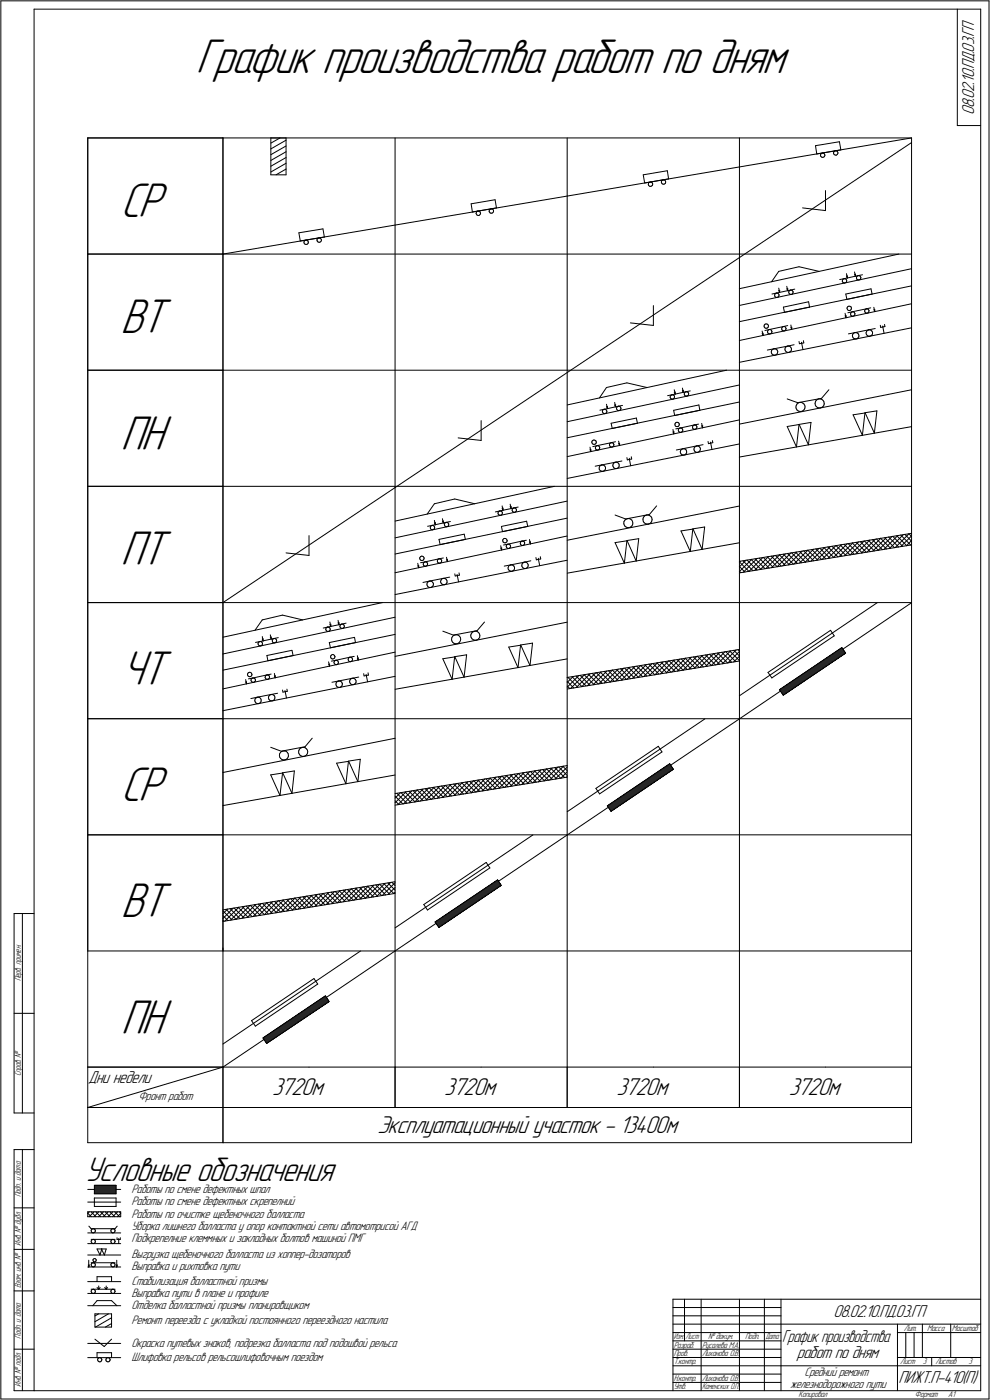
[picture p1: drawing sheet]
<svg xmlns="http://www.w3.org/2000/svg" width="595mm" height="842mm" viewBox="0 0 595 842" stroke-linecap="round" stroke-linejoin="round" font-family="sans-serif">
<defs><g id="words">
<g font-size="31.1">
<text x="118" y="44">График производства работ по дням</text>
<text x="72" y="130">СР</text>
<text x="72" y="200">ВТ</text>
<text x="72" y="271">ПН</text>
<text x="72" y="340">ПТ</text>
<text x="73" y="412">ЧТ</text>
<text x="73" y="482">СР</text>
<text x="73" y="552">ВТ</text>
<text x="73" y="622">ПН</text>
</g>
<text font-size="21.8" x="51" y="710">Условные обозначения</text>
<g font-size="15.6">
<text x="164" y="659">3720м</text>
<text x="267" y="659">3720м</text>
<text x="371" y="659">3720м</text>
<text x="474" y="659">3720м</text>
<text x="227" y="681">Эксплуатационный участок - 13400м</text>
</g>
<g font-size="10.9">
<text x="586" y="69" transform="rotate(-90 586 69)">08.02.10.ПД.03.ГП</text>
<text x="53" y="651">Дни недели</text>
<text x="501" y="792">08.02.10.ПД.03.ГП</text>
<text x="479" y="817">работ по дням</text>
<text x="540" y="832">ПИЖТ.П-410(П)</text>
</g>
<text font-size="10.8" x="470" y="807">График производства</text>
<g font-size="7.8">
<text x="83" y="662">Фронт работ</text>
<text x="79" y="717">Работы по смене дефектных шпал</text>
<text x="79" y="725">Работы по смене дефектных скрепелний</text>
<text x="79" y="732">Работы по очистке щебеночного балласта</text>
<text x="79" y="740">Уборка лишнего балласта у опор контактной сети автомотрисой АГД</text>
<text x="79" y="747">Подкрепелние клеммных и закладных болтов машиной ПМГ</text>
<text x="79" y="757">Выгрузка щебеночного балласта из хоппер-дозаторов</text>
<text x="79" y="764">Выправка и рихтовка пути</text>
<text x="79" y="773">Стабилизация балластной призмы</text>
<text x="79" y="780">Выправка пути в плане и профиле</text>
<text x="79" y="787">Отделка балластной призмы планировщиком</text>
<text x="79" y="796">Ремонт переезда с укладкой постоянного переездного настила</text>
<text x="79" y="810">Окраска путевых знаков, подрезка балласта под подошвой рельса</text>
<text x="79" y="819">Шлифовка рельсов рельсошлифовочным поездом</text>
<text x="484" y="828">Средний ремонт</text>
<text x="475" y="835">железнодорожного пути</text>
</g>
<g font-size="5.4">
<text x="13" y="590" transform="rotate(-90 13 590)">Перв. примен.</text>
<text x="13" y="647" transform="rotate(-90 13 647)">Справ. №</text>
<text x="13" y="720" transform="rotate(-90 13 720)">Подп. и дата</text>
<text x="13" y="749" transform="rotate(-90 13 749)">Инв. № дубл.</text>
<text x="13" y="775" transform="rotate(-90 13 775)">Взам. инв. №</text>
<text x="543" y="801">Лит.</text>
<text x="557" y="801">Масса</text>
<text x="572" y="801">Масштаб</text>
<text x="13" y="805" transform="rotate(-90 13 805)">Подп. и дата</text>
<text x="426" y="806">№ докум.</text>
<text x="448" y="806">Подп.</text>
<text x="405" y="811">Разраб.</text>
<text x="405" y="816">Пров.</text>
<text x="422" y="816">Лиханова О.В.</text>
<text x="422" y="811">Русалева М.А.</text>
<text x="405" y="821">Т.контр.</text>
<text x="541" y="821">Лист</text>
<text x="555" y="821">3</text>
<text x="562" y="821">Листов</text>
<text x="582" y="821">3</text>
<text x="405" y="831">Н.контр.</text>
<text x="422" y="831">Лиханова О.В.</text>
<text x="13" y="834" transform="rotate(-90 13 834)">Инв. № подл.</text>
<text x="405" y="836">Утв.</text>
<text x="422" y="836">Каменских О.П.</text>
<text x="480" y="841">Копировал</text>
<text x="550" y="841">Формат</text>
<text x="570" y="841">A1</text>
</g>
<g font-size="5.3">
<text x="405" y="806">Изм.</text>
<text x="412" y="806">Лист</text>
<text x="460" y="806">Дата</text>
</g>
</g></defs>
<g fill="none" stroke="#000" stroke-width=".6">
<path d="M1 1v841zM1 1h594zM20 6v831zM20 6h570zM575 6v70zM590 6v831zM595 1v841zM575 76h15zM53 83v70zM53 83h81zM53 83v559zM134 83v70z"/>
<path d="M134 83h414zM134 83v559zM163 83h9zM163 83v22zM163 100l9-5zM163 97l9-6zM163 93l9-5zM163 90l9-6zM163 86l5-3zM172 83v22zM237 83v559zM341 83v559z"/>
<path d="M444 83v559zM490 88l15-3zM490 88l1 5zM491 93l14-3zM493 93v1zM493 93h.1M493 94h1zM494 92h.1M494 92l-1 1zM494 94l1 1zM494 92h1zM495 95v-1z"/>
<path d="M495 92l1 1zM495 94h1zM496 93h.1M496 93v1zM501 93h.1M501 92h.1M501 93h1zM501 91v1zM501 91h1zM502 93h.1M502 91h1zM502 93h1z"/>
<path d="M503 91h.1M503 93h.1M503 91l1 1zM504 92h.1M504 92l-1 1zM505 85v5zM548 83v559zM163 105h9zM163 103l9-5zM166 105l6-3zM341 118l103-18zM387 105l14-2z"/>
<path d="M387 105l1 5zM388 110l14-2zM390 111v1zM390 110v1zM390 112h.1M390 110l1-1zM390 110h.1M390 112h1zM391 109v1zM391 112h1zM391 110h1zM392 112h.1"/>
<path d="M392 110v1zM392 111v1zM392 111h.1M398 109v1zM398 110h.1M398 108v1zM398 108h1zM398 110l1 1zM399 108h.1M399 111h.1M399 108l1 1zM399 111l1-1z"/>
<path d="M400 109h.1M400 109v1zM400 110h.1M401 103l1 5zM444 100l104-17zM496 115v12zM194 138l1 5zM237 135l104-17zM283 123l15-3zM283 123l1 5zM284 128l14-3zM286 128v1z"/>
<path d="M286 128h.1M286 129h1zM287 127h.1M287 127l-1 1zM287 129l1 1zM287 127h1zM288 130v-1zM288 127h1zM289 127v1zM289 129h-1zM289 128h.1M289 128v1z"/>
<path d="M294 127h.1M294 126v1zM294 127l1 1zM294 126h.1M294 126h1zM295 128h.1M295 126h1zM295 128h1zM296 126h.1M296 128h.1M296 126l1 1zM297 127h.1"/>
<path d="M297 127l-1 1zM298 120v5zM482 125l14 2zM53 153h81zM53 153v70zM134 153v70zM134 153h414zM134 153l103-18zM180 140l14-2zM180 140l1 5zM181 145l14-2zM183 146h.1"/>
<path d="M183 145v1zM183 146v1zM183 145l1-1zM183 145h.1M183 147h1zM184 144l1 1zM184 147h1zM185 145h.1M185 147v-1zM185 145v1zM185 146h.1M191 144v1z"/>
<path d="M191 145h.1M191 143v1zM191 143h1zM191 145l1 1zM192 143h.1M192 146h.1M192 143l1 1zM192 146l1-1zM193 144h.1M193 144v1zM193 145h.1M444 155l104-69z"/>
<path d="M444 174l96-21zM464 177l3-1zM466 178h.1M466 177v1zM466 178v1zM466 177l1-1zM466 177h.1M466 179h1zM467 176l8-2zM467 176h.1M467 179h1zM467 176l1 1z"/>
<path d="M468 177h.1M468 178v1zM468 173l1 3zM468 175l1 1zM468 163l-4 7zM468 163l12-3zM468 178h.1M469 175v1zM473 172l1 3zM473 174l1 1zM474 173v2zM474 176v1z"/>
<path d="M474 175v1zM474 177h1zM475 175v-1zM475 175h-1zM475 177h.1M475 174h3zM475 174l1 1zM475 177h1zM476 175h.1M476 175l1 1zM477 176l-1 1zM477 176h.1"/>
<path d="M480 160l12 3zM505 168h2zM506 169l1 1zM506 168v1zM507 170h.1M507 168h.1M507 168h-1zM507 170h1zM507 168l9-2zM507 168h1zM508 170h.1M508 168h1z"/>
<path d="M508 170h1zM508 177l16-3zM508 177l1 3zM509 168v1zM509 165v2zM509 166v1zM509 169h.1M509 169v1zM514 164v2zM514 165v1zM515 167v1zM515 167h.1"/>
<path d="M515 168h1zM515 166h1zM515 166v1zM516 168h.1M516 166l2-1zM516 166h1zM516 168h1zM517 166h.1M517 166v1zM517 168h.1M517 167v1zM517 167h.1"/>
<path d="M524 174v3zM379 194l14 2zM393 184v12zM444 193l104-21zM444 184l104-22zM458 199l1 3zM459 196v1zM459 196h.1M459 197h1zM460 199l2-1zM460 195h.1M460 195l-1 1z"/>
<path d="M460 197h1zM460 195h1zM461 197h.1M461 195h1zM461 200h1zM462 199l-1 1zM462 195v1zM462 197h-1zM462 198h1zM462 198v1zM462 196v1zM462 196h.1"/>
<path d="M462 198l9-2zM463 198h.1M463 198l1 1zM464 199h.1M464 200h.1M470 198h.1M470 197v1zM470 198l1 1zM470 197l1-1zM470 197h.1M471 199h.1M471 196h3z"/>
<path d="M471 185l15-3zM471 185l1 3zM471 196h1zM471 199h1zM472 188l15-3zM472 196v1zM472 197h1zM472 198v1zM473 198h-1zM473 198h.1M475 195l1 3zM475 197l1 1z"/>
<path d="M476 197v1zM486 182l1 3zM508 188l1 3zM508 190l1 1zM509 190v1zM509 180l15-3zM509 186h.1M509 185v1zM509 186l1 1zM510 188h2zM510 184h.1M510 184l-1 1z"/>
<path d="M510 187h1zM510 184h1zM511 187h.1M511 184l1 1zM511 189v1zM511 188v1zM511 190h1zM512 185h.1M512 186l-1 1zM512 188h.1M512 188h-1zM512 186h.1"/>
<path d="M512 190h1zM512 188l9-2zM512 188h1zM513 190h.1M513 188h1zM514 188v1zM514 189l-1 1zM514 189h.1M520 187v1zM520 187h.1M520 188h1zM520 186h1z"/>
<path d="M520 186v1zM521 188h.1M521 186l2-1zM521 199v1zM521 186h1zM521 188h1zM521 199l1-1zM521 199h.1M522 186h.1M522 198h1zM522 186v1zM522 198h4z"/>
<path d="M522 188h.1M522 187v1zM522 187h.1M523 198l1 1zM524 199h.1M524 199l1 1zM525 200v1zM525 200h.1M525 185l1 2zM525 186l1 1zM526 186v1zM529 196v1z"/>
<path d="M529 197h2zM531 196v1zM531 197v3zM531 197l1-1zM532 195v1zM444 218l104-21zM444 205l104-22zM458 201l1 1zM459 200v2zM461 211l4-1zM462 200v1zM462 201h1z"/>
<path d="M463 201h.1M463 201l1-1zM464 212v1zM464 211v1zM464 213h.1M464 213l1 1zM464 210h1zM464 210v1zM465 214h1zM465 210h1zM465 210l8-2zM466 214l1-1z"/>
<path d="M466 210h1zM467 213h.1M467 210v1zM467 211h1zM467 212v1zM468 211l-1 1zM472 210v1zM472 209v1zM472 211h1zM473 209v-1zM473 209h-1zM473 211v1z"/>
<path d="M473 212h1zM473 208h1zM473 208l4-1zM474 212h1zM474 208h1zM475 212v-1zM475 208v1zM475 209l1 1zM476 211h-1zM476 210v1zM480 205l1 2zM481 207h1z"/>
<path d="M482 206v1zM482 207l1 3zM482 207l1-1zM483 205v1zM510 201l4-1zM512 202l1 1zM513 201l-1 1zM513 203h.1M513 203l1 1zM513 200h1zM513 200v1zM514 200h1z"/>
<path d="M514 204h1zM514 200l8-2zM515 204h.1M515 200h.1M515 204l1-1zM515 200l1 1zM516 201v1zM516 202v1zM516 202h.1M521 200v1zM521 201v1zM521 202h1z"/>
<path d="M522 202h1zM523 202h.1M523 202h1zM525 201l-1 1zM53 223h81zM53 223v70zM134 223v70zM134 223h414zM341 224l103-69zM365 233l-5 6zM365 233l12-3zM377 230l12 3z"/>
<path d="M401 238l3-1zM403 239v1zM403 238v1zM403 240h1zM403 238l1-1zM403 238h.1M404 240h.1M404 237l8-1zM404 237h1zM405 237v1zM405 238v1zM405 239v1z"/>
<path d="M405 234l1 3zM405 236l1 1zM405 239h.1M406 236v1zM410 233l1 3zM410 235l1 1zM411 235v1zM411 237l1 1zM411 236v1zM412 238h.1M412 236h.1M412 236h-1z"/>
<path d="M412 238h1zM412 236h1zM412 236l3-1zM413 238h.1M413 236h1zM413 238h1zM414 236v1zM414 237h.1M414 237v1zM473 240l7 2zM492 240h1zM493 240h1z"/>
<path d="M498 234l-4 6zM289 253v12zM341 254l103-22zM341 244l96-21zM361 247l2-1zM362 248h.1M362 247v1zM362 248l1 1zM363 246h.1M363 246l-1 1zM363 249h1zM363 246h1z"/>
<path d="M363 246l9-2zM364 249h.1M364 246v1zM364 249l1-1zM364 247h1zM365 243v3zM365 245v1zM365 247h.1M365 247v1zM365 244v2zM367 255l16-4zM367 255l1 3z"/>
<path d="M368 258l15-3zM369 242l1 3zM369 244l1 1zM370 243v2zM371 246h.1M371 245v1zM371 246v1zM371 245l1-1zM371 245h.1M371 247h1zM372 244h2zM372 244h.1"/>
<path d="M372 247h1zM372 244l1 1zM373 247v-1zM373 245h.1M373 246h.1M383 251v4zM404 240h1zM405 258v3zM405 260v1zM405 247l15-3zM405 247l1 3zM406 250l15-3z"/>
<path d="M406 255v1zM406 255h.1M406 256v1zM406 258l3-1zM406 254h1zM406 254v1zM406 257h1zM407 254h1zM407 257l1-1zM408 254h.1M408 259v1zM408 258v1z"/>
<path d="M408 260h1zM408 254v1zM408 256h.1M408 258l1-1zM408 258h.1M408 255v1zM408 255h.1M409 260h.1M409 257h1zM409 257l8-1zM410 257v1zM410 260v-1z"/>
<path d="M410 258h.1M410 259h.1M416 257v1zM416 256v1zM416 258h1zM417 256h.1M417 256h-1zM417 258h1zM417 256l3-1zM417 256h1zM418 258h.1M418 256h1z"/>
<path d="M418 258h1zM419 256v1zM419 257v1zM419 257h.1M420 244l1 3zM422 255v2zM422 256v1zM444 255l104-21zM473 257l6 12zM473 257l7-2zM478 245l1 1zM479 244l-1 1z"/>
<path d="M479 246v1zM479 243l1-1zM479 243v1zM479 247h1zM480 242l14-2zM480 242h1zM480 247h1zM480 255l-1 14zM480 255l6 13zM480 255l8-1zM481 242h1zM481 247h1z"/>
<path d="M482 242h1zM482 247h1zM483 242v1zM483 247v-1zM483 243l1 1zM484 244v1zM484 246h-1zM484 245v1zM488 254l-2 14zM490 243v1zM490 242v1zM490 244l1 1z"/>
<path d="M491 241v-1zM491 241l-1 1zM491 245h.1M491 240h1zM491 245h1zM492 245h1zM493 245h1zM494 240l1 1zM494 245l1-1zM495 241v1zM495 242v1zM495 244h.1"/>
<path d="M495 243v1zM513 250l5 12zM513 250l7-2zM520 248l-2 14zM520 248l6 13zM520 248l7-1zM527 247l-1 14zM275 263l14 2zM341 275l103-22zM341 263l103-21zM355 269v3zM355 270v2z"/>
<path d="M356 266v1zM356 265v1zM356 267h1zM356 265h1zM356 265h.1M356 269l3-1zM357 267h.1M357 265h1zM357 267h1zM358 265h.1M358 267h.1M358 269v1z"/>
<path d="M358 269h.1M358 270l1 1zM358 265v1zM358 268h1zM358 268v1zM358 266h.1M358 266v1zM359 271h.1M359 268l8-2zM359 268h1zM359 271h1zM360 268h.1"/>
<path d="M360 268l1 1zM360 270v1zM361 269l-1 1zM361 269h.1M362 280h.1M362 280l8-2zM362 280h1zM363 280h1zM366 268h1zM366 267v1zM367 268v1zM367 267v-1z"/>
<path d="M367 267h-1zM367 269h1zM367 266h1zM367 266h3zM368 269h.1M368 266l1 1zM368 280l1 1zM368 269l1-1zM369 279l-1 1zM369 267h.1M369 268h.1M369 278h1z"/>
<path d="M369 278v1zM370 278h1zM370 278l4-1zM371 278h.1M371 278l1 1zM372 265v3zM372 267v1zM372 279v1zM372 280h.1M377 275v2zM377 277l1-1zM378 276h.1"/>
<path d="M378 276l1 4zM378 276h2zM379 275l1 1zM407 271l3-1zM409 272v1zM409 271v1zM409 273h1zM409 260h1zM410 273v1zM410 270h.1M410 270l-1 1zM410 274h1z"/>
<path d="M410 270h1zM410 270l9-2zM411 274h1zM411 270h1zM412 274v-1zM412 270v1zM412 271h1zM413 272l-1 1zM413 271v1zM417 270v1zM417 269v1zM417 271l1 1z"/>
<path d="M418 272h.1M418 269l1-1zM418 269h-1zM418 272h1zM419 268h.1M419 268l4-1zM419 272h1zM419 268h1zM420 272l1-1zM420 268l1 1zM421 269v1zM421 271h.1"/>
<path d="M421 270v1zM426 266v1zM426 267h1zM427 266v1zM427 267l1 3zM427 267l1-1zM428 265v1zM444 275l104-18zM53 293h81zM53 293v69zM134 293v69zM134 293h414z"/>
<path d="M237 293l104-69zM341 288l103-21zM358 280h4zM360 282h.1M360 282l1 1zM360 281v1zM361 283h.1M361 280h1zM361 280l-1 1zM361 283l1 1zM362 284l1-1zM363 283h1z"/>
<path d="M364 280v1zM364 282v1zM364 281v1zM364 281h.1M369 281h.1M369 281l1 1zM370 282h1zM371 282h.1M371 282l1-1zM372 280v1zM237 313l96-20zM257 317l3-1z"/>
<path d="M259 317v1zM259 317h.1M259 318v1zM259 316h1zM259 316v1zM259 319h1zM260 316l8-2zM260 316h.1M260 319l1-1zM260 316h1zM261 318h.1M261 316v1z"/>
<path d="M261 313l1 3zM261 314l1 2zM261 303l-4 6zM261 303l12-3zM261 317v1zM261 317h.1M262 314v2zM266 312l1 3zM266 313l1 2zM267 313v2zM267 316h.1M267 315v1z"/>
<path d="M267 316l1 1zM268 314h.1M268 314l-1 1zM268 317h.1M268 314h3zM268 314h1zM268 317h1zM269 314v1zM269 315h1zM270 316l-1 1zM270 316h.1M273 300l12 3z"/>
<path d="M298 308l2-1zM299 309h1zM299 308v1zM300 309v1zM300 308v-1zM300 308h-1zM300 310h1zM300 307l9-1zM300 307h1zM301 310h.1M301 307l1 1zM301 317l16-3z"/>
<path d="M301 317l1 3zM302 308h.1M302 309l-1 1zM302 304v3zM302 306v1zM302 309h.1M302 320l15-3zM307 303v3zM307 305v1zM308 307v1zM308 306v1zM308 308h1z"/>
<path d="M308 306l1-1zM308 306h.1M309 308h.1M309 306l2-1zM309 305l1 1zM309 308h1zM310 306h.1M310 306v1zM310 308h.1M310 307v1zM310 307h.1M317 314v3z"/>
<path d="M370 310l6 2zM375 315v1zM375 314v1zM375 316h1zM376 313v-1zM376 313l-1 1zM376 316v1zM376 312l14-3zM376 312h1zM376 317h1zM377 312h1zM377 317h1z"/>
<path d="M378 312h1zM378 317h1zM379 312l1 1zM379 317l1-1zM380 313v1zM380 314v1zM380 315v1zM380 315h.1M387 313v1zM387 312v1zM387 314h.1M387 311v1z"/>
<path d="M387 314l1 1zM388 310h1zM388 310l-1 1zM388 315h1zM389 310h1zM389 315h1zM390 310h1zM390 315h1zM391 310v1zM391 315v-1zM391 311l1 1zM392 312v1z"/>
<path d="M392 313l-1 1zM392 313h.1M395 304l-5 5zM409 319l6 13zM409 319l7-1zM416 318l-1 14zM417 318l5 12zM417 318l7-1zM424 317l-2 13zM172 333l14 1zM186 322v12zM237 333l104-21z"/>
<path d="M237 324l104-23zM251 339l1 2zM252 336l1 1zM252 335v1zM253 337h.1M253 338h2zM253 335h.1M253 335h-1zM253 337h1zM253 335h1zM254 337h.1M254 335h1z"/>
<path d="M254 339l1 1zM255 339h-1zM255 335v1zM255 336l-1 1zM255 338h1zM255 338v1zM255 336h.1M255 338l9-2zM256 338h.1M256 338h1zM257 338v1zM257 339v1z"/>
<path d="M257 339h.1M263 338h.1M263 337v1zM263 338l1 1zM263 336h1zM263 336v1zM264 339h.1M264 336h3zM264 324l15-3zM264 324l1 4zM264 336h1zM264 339h1z"/>
<path d="M265 328l15-4zM265 336v1zM265 337h1zM265 338v1zM266 337l-1 1zM266 337h.1M268 335l1 3zM268 337l1 1zM269 336v2zM279 321l1 3zM301 328l1 3zM301 330l1 1z"/>
<path d="M302 330v1zM302 325v1zM302 325h.1M302 326h1zM303 328l2-1zM303 324h.1M303 324l-1 1zM303 326l1 1zM303 324h1zM304 327v-1zM304 324h1zM304 326h1z"/>
<path d="M304 329h1zM304 328v1zM305 329v1zM305 324v1zM305 328v-1zM305 328h-1zM305 325h.1M305 325v1zM305 330h1zM305 327l9-2zM305 327h1zM306 330h.1"/>
<path d="M306 327l1 1zM306 330l1-1zM307 328h.1M307 340h1zM307 329h.1M307 340l8-2zM308 340h.1M313 327v1zM313 326v1zM313 328h1zM313 326l1-1zM313 326h.1"/>
<path d="M314 328h.1M314 325h2zM314 339v1zM314 325l1 1zM314 328h1zM314 339l1-1zM314 339h.1M315 326h.1M315 338h1zM315 338l4-1zM315 327v1zM315 327h.1"/>
<path d="M316 338h1zM317 338v1zM317 339v1zM317 340h.1M318 325l1 2zM318 326l1 1zM319 326v1zM322 335v2zM322 337l2-1zM324 336h.1M324 336v4zM324 336h1z"/>
<path d="M325 335v1zM341 325l103-21zM370 326l5 13zM370 326l7-1zM377 325l-2 14zM377 325l5 12zM377 325l7-1zM384 324l-2 13zM444 338l104-17zM444 338h1zM444 338l6 6zM447 337l6 6z"/>
<path d="M448 337l-4 4zM449 337l6 6zM452 336l5 6zM454 336l6 6zM456 336l6 6zM459 335l6 6zM461 335l6 6zM464 335l6 6zM466 334l6 6zM469 334l5 6zM471 333l6 6zM473 333l6 6z"/>
<path d="M474 340l8-9zM476 332l6 6zM477 339l9-8zM478 332l6 6zM481 339l8-9zM481 332l6 6zM483 331l6 6zM484 338l8-8zM486 331l6 6zM487 338l9-9zM488 331l6 6zM490 330l6 6z"/>
<path d="M491 337l8-8zM493 330l6 6zM494 336l8-8zM495 329l6 6zM498 336l8-8zM498 329l6 6zM500 329l6 6zM501 335l8-8zM503 328l6 6zM504 335l9-8zM505 328l6 6zM507 327l6 6z"/>
<path d="M510 327l6 6zM511 334l8-9zM512 327l6 6zM514 333l9-8zM515 326l6 6zM516 326l-8 8zM517 326l6 6zM518 333l8-9zM520 325l6 6zM521 332l9-8zM522 325l6 6zM524 325l6 6z"/>
<path d="M525 332l8-9zM527 324l6 6zM528 331l8-8zM529 324l6 6zM532 323l6 6zM534 323l6 6zM535 330l8-8zM537 323l6 6zM538 329l8-8zM539 322l6 6zM540 322l-9 8zM541 322l6 6z"/>
<path d="M542 329l6-7zM544 321l4 5zM546 321l2 2zM548 325l-3 3zM237 358l104-21zM237 345l104-23zM251 340l1 1zM252 340v1zM254 350h4zM255 340h.1M255 340l1 1zM256 341v-1z"/>
<path d="M256 340h1zM257 351v1zM257 351h.1M257 352v1zM257 353h1zM257 350h1zM257 350v1zM258 350h1zM258 353h1zM258 350l8-2zM259 353h1zM259 350h1z"/>
<path d="M260 353h.1M260 350h.1M260 350l1 1zM261 352l-1 1zM261 351v1zM261 351h.1M265 350v1zM265 351h1zM265 349v1zM266 348h.1M266 348l-1 1zM266 351v1z"/>
<path d="M266 352h1zM266 348h1zM266 348l4-1zM267 352h1zM267 348h1zM268 352v-1zM268 348v1zM268 349h1zM269 350l-1 1zM269 349v1zM273 345l1 1zM274 346h1z"/>
<path d="M275 346h.1M275 346l1 4zM275 346h1zM276 345v1zM303 341l4-1zM305 342h1zM306 342v1zM306 341l-1 1zM306 340h1zM306 340v1zM306 343h1zM307 343l1 1z"/>
<path d="M308 344v-1zM308 343h1zM308 340l1 1zM309 341h.1M309 342v1zM309 341v1zM314 340v1zM314 341h.1M314 341l1 1zM315 342h1zM316 342h1zM317 342v-1z"/>
<path d="M317 340v1zM341 345l103-19zM444 345l104-17zM444 344l8-8zM444 341l4 3zM444 344h1zM447 344l8-8zM450 344l9-9zM454 343l8-8zM457 343l8-9zM460 342l9-8zM464 341l8-8z"/>
<path d="M467 341l8-8zM470 340l9-8zM53 362h81zM53 362v70zM134 362v70zM134 362h414zM134 362l103-69zM158 373l-5 6zM158 373l12-3zM170 370l12 3zM194 378l3-1zM196 379h.1"/>
<path d="M196 378v1zM196 379l1 1zM196 377h1zM196 377v1zM197 380h.1M197 377h1zM197 377l8-2zM197 380h1zM198 377v1zM198 380v-1zM198 378h.1M198 374l1 3z"/>
<path d="M198 376l1 1zM199 379h.1M199 379h-1zM199 375v2zM203 373l1 3zM203 375l1 1zM204 374v2zM204 377h1zM204 376v1zM205 377v1zM205 376v-1zM205 376h-1z"/>
<path d="M205 378h1zM205 375h3zM205 375h1zM206 378h.1M206 375l1 1zM206 378l1-1zM207 376h.1M207 377h.1M266 380l7 2zM285 380h1zM286 380h1zM287 380l1 1z"/>
<path d="M291 374l-4 5zM499 379l2 3zM134 393l103-22zM134 383l96-21zM154 386h2zM155 387v1zM155 387h.1M155 388h1zM156 386h.1M156 386l-1 1zM156 388l1 1zM156 386l9-2z"/>
<path d="M156 386h1zM157 389v-1zM157 386h.1M157 388h1zM157 386l1 1zM158 383v2zM158 384v1zM158 387h.1M158 387v1zM160 394l16-3zM160 394l1 3zM161 397l15-3z"/>
<path d="M162 382l1 2zM162 383l1 1zM163 383v1zM164 385v1zM164 385h.1M164 386v1zM164 384h1zM164 384v1zM164 387h1zM165 384h2zM165 384h.1M165 387h1z"/>
<path d="M165 384h1zM166 387v-1zM166 384v1zM166 385v1zM166 385h.1M176 391v3zM198 398v3zM198 399v2zM198 387l15-4zM198 387l1 3zM199 390l15-3zM199 395v1z"/>
<path d="M199 395h.1M199 396h.1M199 398l3-1zM199 394h1zM199 394v1zM199 396h1zM200 394h.1M200 396h1zM200 394h1zM201 399h.1M201 396h.1M201 398v1z"/>
<path d="M201 399l1 1zM201 394v1zM201 397h1zM201 397v1zM201 395v1zM201 395h.1M202 400h.1M202 397l8-2zM202 397h1zM202 400h1zM203 397v1zM203 400v-1z"/>
<path d="M203 398h.1M203 398v1zM209 397h.1M209 396v1zM209 397l1 1zM210 396v-1zM210 396h-1zM210 398h1zM210 395h3zM210 395h1zM211 398h.1M211 395l1 1z"/>
<path d="M212 396h.1M212 397l-1 1zM212 397h.1M213 383l1 4zM215 394v3zM215 396v1zM237 395l104-21zM266 396l6 13zM266 396l7-1zM271 385h1zM272 384l-1 1zM272 385v1z"/>
<path d="M272 383l1-1zM272 383v1zM272 386l1 1zM273 382l14-3zM273 382h1zM273 387h1zM273 395l-1 14zM273 395l6 12zM273 395l8-1zM274 382h1zM274 387h1zM275 382h1z"/>
<path d="M275 387h1zM276 382v1zM276 387v-1zM276 383l1 1zM277 384h.1M277 385l-1 1zM277 384v1zM281 394l-2 13zM283 382v1zM283 382h.1M283 383l1 1zM284 381v-1z"/>
<path d="M284 381l-1 1zM284 384v1zM284 380h1zM284 385h1zM285 385h1zM286 385h1zM287 385l1-1zM288 381h.1M288 381v1zM288 383v1zM288 382v1zM306 389l5 13z"/>
<path d="M306 389l7-1zM313 388l-2 14zM313 388l6 12zM313 388l7-1zM320 387l-1 13zM388 400l6 6zM390 399l6 6zM393 399l5 6zM395 399l6 6zM397 398l6 6zM400 398l6 6zM402 398l-8 8z"/>
<path d="M402 398l6 6zM405 397l6 6zM407 397l6 6zM409 396l-9 9zM410 396l5 6zM412 396l6 6zM414 396l6 5zM416 395l-9 9zM417 395l6 6zM419 395l6 6zM422 394l6 6zM422 394l-8 9z"/>
<path d="M424 394l6 6zM427 394l6 6zM429 393l6 6zM431 400l8-9zM431 393l6 6zM434 392l6 6zM436 392l-9 8zM436 392l6 6zM438 399l6-7zM439 392l5 5zM441 398l3-3zM441 391l3 4z"/>
<path d="M443 391l-9 8zM444 391v1zM444 398h.1M506 390l2 3zM507 390l41-27zM134 414l103-22zM134 403l103-21zM148 409v2zM148 410v1zM149 406h.1M149 405v1zM149 406l1 1z"/>
<path d="M149 405l1-1zM149 405h.1M149 408h3zM150 407h.1M150 404h1zM150 407h1zM151 404v1zM151 407v-1zM151 409v1zM151 409h.1M151 410h1zM151 405h.1"/>
<path d="M151 408h1zM151 408v1zM151 406h.1M152 410h.1M152 408l8-2zM152 408h1zM152 410h1zM153 408h.1M153 410h.1M153 408l1 1zM154 409h.1M154 409l-1 1z"/>
<path d="M154 420l1-1zM154 420h-1zM155 419h.1M155 419l8-1zM155 419l1 1zM156 420h1zM159 407l1 1zM160 407h-1zM160 408v1zM160 406h1zM160 406v1zM160 409h1z"/>
<path d="M160 406l3-1zM161 406h.1M161 409v-1zM161 406h1zM161 420h1zM161 408h1zM162 419l-1 1zM162 406v1zM162 407h.1M162 418h1zM162 418v1zM162 407v1z"/>
<path d="M163 418h1zM163 418l4-1zM164 418h.1M164 418l1 1zM165 419h.1M165 405v3zM165 406v2zM165 419v1zM170 415v1zM170 416h1zM171 415v1zM171 416l1 4z"/>
<path d="M171 416h2zM172 415l1 1zM200 410h3zM202 411v1zM202 411h.1M202 412l1 1zM203 413h.1M203 410h.1M203 410l-1 1zM203 413l1 1zM203 410h1zM203 410l9-2z"/>
<path d="M204 414l1-1zM204 410h1zM205 413h.1M205 410h.1M205 410l1 1zM206 412l-1 1zM206 411h.1M206 411v1zM210 410v1zM210 409v1zM210 411h1zM211 411v1z"/>
<path d="M211 408h.1M211 408l-1 1zM211 408h1zM211 412h1zM212 408l4-1zM212 412h1zM212 408h1zM213 412l1-1zM213 408l1 1zM214 409v1zM214 410v1zM214 410h.1"/>
<path d="M219 405v2zM219 407l1-1zM220 406h.1M220 406l1 4zM220 406h1zM221 405v1zM237 415l104-19zM341 408l103-17zM341 414l103-16zM341 413l7-7zM341 410l4-3zM341 410l4 4z"/>
<path d="M341 413l2 1zM341 408h.1M341 407l6 6zM343 414l8-8zM344 407l6 6zM346 407l6 6zM346 414l9-9zM349 406l6 6zM350 413l8-8zM351 406l6 6zM354 405l6 6zM356 405l6 6z"/>
<path d="M357 412l8-8zM358 405l6 6zM361 404l6 6zM361 404l-8 8zM363 404l6 6zM366 403l6 6zM368 403l6 6zM368 403l-8 8zM370 410l8-9zM371 403l6 6zM372 403l-9 8zM373 402l6 6z"/>
<path d="M375 402l-8 8zM375 402l6 6zM378 401l6 7zM380 408l9-8zM380 401l6 6zM382 401l-9 8zM383 401l6 6zM384 408l8-9zM385 400l-8 9zM385 400l6 6zM387 407l8-8zM390 406l9-8z"/>
<path d="M397 405l8-8zM404 404l8-8zM411 403l8-8zM417 402l9-8zM421 401l8-8zM424 401l8-8zM444 419l83-56zM462 404l37-25zM462 404l2 4zM464 408l37-26zM469 415l37-25zM469 415l2 3z"/>
<path d="M471 418l37-25zM53 432h81zM53 432v70zM134 432v70zM134 432h414zM134 427l103-20zM151 420l4-1zM153 421v1zM153 420v1zM153 422l1 1zM154 423h.1M154 423h1z"/>
<path d="M155 423h1zM156 423l1-1zM157 420v1zM157 422h.1M157 421v1zM162 420v1zM162 421h1zM163 421v1zM163 422l1-1zM164 421h1zM165 420v1zM444 432l25-16z"/>
<path d="M163 449l6 3zM168 454v1zM168 453v1zM168 455l1 1zM169 453v-1zM169 453h-1zM169 456v1zM169 452l14-3zM169 452h1zM169 457h1zM170 452h1zM170 457h1z"/>
<path d="M171 452h1zM171 457h1zM172 452l1 1zM172 457l1-1zM173 453h.1M173 453v1zM173 455v1zM173 454v1zM179 452l1 1zM180 451l-1 1zM180 453v1zM180 451l1-1z"/>
<path d="M180 451h.1M180 454l1 1zM181 450h1zM181 455h1zM182 450h1zM182 455h1zM183 450h1zM183 455h1zM184 450v1zM184 455v-1zM184 451h1zM185 451v1z"/>
<path d="M185 453l-1 1zM185 452v1zM188 444l-5 5zM202 459l6 12zM202 459l7-1zM209 458l-1 13zM210 458l5 12zM210 458l7-1zM217 457l-2 13zM396 449l2 3zM403 459l2 4zM134 465l103-21z"/>
<path d="M163 466l5 12zM163 466l7-1zM170 465l-2 13zM170 465l6 12zM170 465l7-1zM177 464l-1 13zM237 477l104-16zM237 479l5 5zM239 477l6 6zM241 477l6 6zM244 476l6 6zM246 476l6 6z"/>
<path d="M248 476l6 6zM251 475l6 6zM251 475l-8 9zM253 475l6 6zM256 474l6 6zM258 474l6 6zM261 474l6 6zM263 473l6 6zM265 473l6 6zM266 480l8-9zM268 472l6 6zM270 472l6 6z"/>
<path d="M271 472l-8 8zM273 472l6 6zM273 479l8-9zM275 471l6 6zM278 471l6 6zM278 471l-8 8zM280 477l8-8zM280 470l6 6zM282 470l6 6zM285 470l-9 8zM285 470l6 6zM286 476l9-8z"/>
<path d="M287 469l6 6zM290 469l6 6zM290 476l8-9zM291 469l-8 8zM292 468l6 6zM293 475l9-8zM295 468l6 6zM297 468l6 6zM299 467l6 6zM300 474l8-8zM302 467l6 6zM304 466l6 6z"/>
<path d="M305 466l-8 9zM307 473l8-8zM307 466l6 6zM309 466l6 6zM312 465l6 6zM312 465l-9 9zM314 472l8-8zM314 465l6 6zM316 464l6 6zM318 464l-8 9zM319 464l6 6zM320 471l9-8z"/>
<path d="M321 464l6 6zM324 470l8-8zM324 463l6 6zM325 463l-8 8zM326 463l6 6zM327 470l8-9zM329 463l6 5zM330 469l9-8zM331 462l6 6zM334 462l5 6zM334 469l7-8zM336 461l5 5z"/>
<path d="M338 461l3 3zM341 468v-1zM341 461h.1M341 464l-4 4zM358 474l38-25zM358 474l2 4zM360 478l38-26zM403 460l41-28zM134 485l103-19zM237 484l104-17zM237 483l7-7zM237 480l4-3z"/>
<path d="M237 482l3 2zM239 484l8-8zM246 483l8-8zM249 482l9-8zM253 482l8-8zM256 481l8-8zM259 481l9-9zM341 488l83-56zM365 485l38-26zM365 485l2 3zM367 488l38-25zM53 502h81z"/>
<path d="M53 502v70zM134 502v70zM134 502h414zM292 519l2 3zM341 502l25-16zM180 540l6 6zM182 539l6 6zM184 539l6 6zM187 539l6 6zM189 538l6 6zM192 538l6 6zM194 537l6 6z"/>
<path d="M197 537l6 6zM199 537l6 6zM201 536l-8 9zM202 536l6 6zM204 536l6 6zM206 535l6 6zM209 535l6 6zM211 535l6 6zM214 534l6 6zM216 534l6 6zM219 533l6 6zM221 533l6 6z"/>
<path d="M223 540l8-9zM223 533l6 6zM226 532l6 6zM226 539l9-8zM228 532l6 6zM230 539l7-8zM231 531l6 6zM233 531l4 4zM233 538l4-4zM236 531l1 2zM237 537h.1M299 529l2 4z"/>
<path d="M300 530l41-28zM8 549v120zM8 549h12zM13 549v120zM134 547l103-17zM134 554l103-17zM134 552l6-6zM134 550l3-3zM134 548l5 5zM134 551l3 3zM134 554h1zM135 554l9-8z"/>
<path d="M136 547l6 6zM138 547l6 6zM139 553l8-8zM141 546l6 6zM142 553l8-8zM143 546l6 6zM145 552l9-8zM146 545l6 6zM148 545l6 6zM149 552l8-9zM150 545l6 6zM152 551l8-8z"/>
<path d="M153 544l6 6zM155 544l6 6zM156 551l8-9zM158 543l6 6zM159 550l8-8zM160 543l6 6zM162 550l9-9zM163 543l6 6zM165 542l6 6zM166 549l8-8zM167 542l6 6zM170 541l6 6z"/>
<path d="M172 548l9-8zM172 541l6 6zM175 541l6 6zM176 547l8-8zM177 540l6 6zM177 540l-8 8zM179 547l9-8zM183 546l8-8zM186 546l8-9zM189 545l9-8zM196 544l8-8zM199 544l9-9z"/>
<path d="M203 543l8-8zM206 542l9-8zM210 542l8-8zM213 541l8-8zM216 541l9-9zM220 540l8-8zM237 558l83-56zM255 544l37-25zM255 544l2 3zM257 547l37-25zM262 555l37-26zM262 555l2 3z"/>
<path d="M264 558l37-25zM53 572h81zM134 570v2zM134 572h414zM237 572l25-17zM189 589l2 3zM196 599l2 3zM196 600l41-28zM8 610h12zM151 614l38-25zM151 614l3 3zM154 617l37-25z"/>
<path d="M134 628l83-56zM158 624l38-25zM158 624l2 4zM160 628l38-26zM53 642h81zM53 642v24zM134 642v24zM134 642h52zM134 642l25-17zM186 642h51zM237 642v24zM237 642h52z"/>
<path d="M289 642h52zM341 642v24zM341 642h52zM393 642h51zM444 642v24zM444 642h52zM496 642h52zM548 642v24zM8 669h12zM53 666h81zM53 666l81-24zM53 666v21z"/>
<path d="M134 666h414zM134 666v21zM134 666h52zM186 666h51zM237 666h52zM289 666h52zM341 666h52zM393 666h51zM444 666h52zM496 666h52zM548 666v21zM8 691v146z"/>
<path d="M8 691h12zM13 691v146zM53 687h81zM134 687h414zM53 715h4zM57 718h13zM57 713h13zM57 713v5zM70 713v5zM70 715h3zM8 727h12zM53 723h4z"/>
<path d="M53 729h20zM53 732h20zM53 729v3zM53 730l1-1zM53 730l2 2zM53 738l2 1zM54 732l3-3zM55 739h1zM55 729l3 3zM55 740v-1zM55 740h.1M56 739h1z"/>
<path d="M56 739h12zM57 726h13zM57 721h13zM57 721v5zM57 723h13zM57 739v1zM57 740h.1M58 729l3 3zM59 732l3-3zM59 729l-3 3zM60 729l3 3zM62 732l3-3z"/>
<path d="M63 729l3 3zM66 729l3 3zM67 740v-1zM67 740h.1M67 739h1zM68 732l3-3zM68 729l-3 3zM68 739h.1M68 739h1zM68 739l1 1zM69 729l3 3zM69 740h.1"/>
<path d="M70 721v5zM70 723h3zM70 738l-1 1zM72 729l1 1zM73 729v3zM73 730l-2 2zM8 752h12zM53 742h20zM53 748h20zM53 755h20zM53 758v4zM55 740v1z"/>
<path d="M55 747h.1M55 745h1zM55 760h1zM55 741h.1M55 746h.1M55 746v1zM55 747v1zM55 741l1 1zM55 748h1zM55 746l1-1zM55 760h.1M56 758h.1"/>
<path d="M56 742l1-1zM56 748h1zM56 758v1zM56 745l1 1zM56 745h12zM56 760h1zM56 760h12zM56 757h1zM56 757v1zM56 759h1zM57 741h.1M57 748v-1z"/>
<path d="M57 746h.1M57 760h.1M57 757h.1M57 759h.1M57 746v1zM57 757l1 1zM57 740v1zM57 747h.1M58 758h.1M58 758l-1 1zM58 751l2 4zM58 751h3z"/>
<path d="M61 751l2 4zM61 751h3zM61 751l-1 4zM64 751l-1 4zM67 740v1zM67 747h.1M67 741h.1M67 746h.1M67 746v1zM67 747v1zM67 741l1 1zM67 748h1z"/>
<path d="M67 746l1-1zM67 760h1zM67 760h.1M68 742v-1zM68 748h.1M68 745v1zM68 745h1zM68 760h.1M68 760h1zM68 741h1zM68 746h1zM68 748l1-1z"/>
<path d="M69 746v1zM69 740v1zM69 747h.1M70 758v4zM70 745h1zM70 744v1zM71 745v3zM71 745h1zM72 744v1zM8 776h12zM53 762h20zM53 771h20z"/>
<path d="M53 778h20zM53 761v1zM54 761l-1 1zM55 761h.1M55 777h.1M55 775h1zM55 760v1zM55 761v1zM55 776h.1M55 776v1zM55 777v1zM55 762h1z"/>
<path d="M55 778h1zM55 776l1-1zM56 762h1zM56 778h1zM56 775l1 1zM56 775h12zM57 762v-1zM57 778v-1zM57 776h.1M57 760v1zM57 776v1zM57 761h.1"/>
<path d="M57 777h.1M58 768v3zM58 768h9zM58 774l1 1zM59 774v1zM60 774l-1 1zM63 774l1 1zM64 774v1zM65 774l-1 1zM67 761h.1M67 777h.1M67 760v1z"/>
<path d="M67 761v1zM67 776h.1M67 776v1zM67 777v1zM67 768v3zM67 762h1zM67 778h1zM67 776l1-1zM68 762h.1M68 778h.1M68 775v1zM68 775h1z"/>
<path d="M68 762l1-1zM68 776h1zM69 777l-1 1zM69 760v1zM69 776v1zM69 761h.1M69 777h.1M70 761v1zM71 761l-1 1zM53 785h20zM57 798h10zM57 790h10z"/>
<path d="M57 790v8zM57 795l8-5zM57 792l2-2zM57 798l10-5zM58 782l-2 3zM58 782h9zM63 798l4-2zM67 782l3 3zM67 790v8zM405 781h185zM405 791h64zM405 796h64z"/>
<path d="M405 781v56zM405 786h64zM411 781v26zM421 781v56zM444 781v56zM459 781v56zM469 781v56zM469 796h121zM539 796v41zM554 796v21zM571 796v21zM8 812h12z"/>
<path d="M53 808h20zM53 817h20zM57 806l6 4zM58 814v3zM58 814h9zM59 818h.1M59 817h.1M59 817v1zM59 818v1zM59 819h1zM59 817h1zM60 819h1z"/>
<path d="M60 817h1zM61 817h.1M61 819h.1M61 817v1zM61 818v1zM61 818h.1M63 810l4-4zM64 818h.1M64 818v1zM64 817v1zM64 817h1zM64 817h.1"/>
<path d="M64 819h1zM65 819h.1M65 817h1zM65 819h1zM66 817h.1M66 817v1zM66 818v1zM66 818h.1M67 814v3zM405 812h64zM405 817h64zM405 802h64z"/>
<path d="M405 807h64zM539 802h15zM539 817h51zM544 802v15zM549 802v15zM554 802h36zM560 817v5zM8 837h12zM20 837h570zM405 822h64zM405 827h64zM405 832h64z"/>
<path d="M469 822h70zM539 822h51zM1 842h594z"/>
</g>
<g fill="#242424" stroke="#242424" stroke-width=".6">
<path d="M57 713h13zM57 713h13zM57 713h13zM57 713h13zM57 713h13zM57 713h13zM57 713h13zM57 714h13zM57 714h13zM57 714h13zM57 714h13zM57 714h13zM57 714h13zM57 714h13zM57 714h13zM57 714h13zM57 714h13zM57 714h13zM57 715h13zM57 715h13zM57 715h13zM57 715h13zM57 715h13zM57 715h13zM57 715h13zM57 715h13zM57 715h13zM57 715h13zM57 715h13zM57 715h13zM57 716h13zM57 716h13zM57 716h13zM57 716h13zM57 716h13zM57 716h13zM57 716h13zM57 716h13zM57 716h13zM57 716h13zM57 716h13zM57 716h13zM57 717h13zM57 717h13zM57 717h13zM57 717h13zM57 717h13zM57 717h13zM57 717h13zM57 717h13zM57 717h13zM57 717h13zM57 717h13zM57 717h13zM57 718h13zM57 718h13zM57 718h13zM57 718h13zM57 718h13zM57 718h13z"/>
<path d="M195 599h1zM195 599h1zM195 599h1zM195 600h1zM195 600h1zM195 600h1zM194 600h2zM194 600h2zM194 600h2zM194 600h2zM194 600h2zM194 600h2zM194 600h3zM194 600h3zM193 600h4zM193 601h4zM193 601h4zM193 601h4zM193 601h4zM193 601h4zM193 601h4zM193 601h4zM192 601h5zM192 601h5zM192 601h5zM192 601h5zM192 601h5zM192 602h5zM192 602h5zM192 602h5zM192 602h6zM191 602h7zM191 602h7zM191 602h7zM191 602h7zM191 602h7zM191 602h7zM191 602h7zM190 602h8zM190 603h8zM190 603h8zM190 603h7zM190 603h7zM190 603h7zM190 603h7zM190 603h7zM189 603h8zM189 603h8zM189 603h8zM189 603h7zM189 604h7zM189 604h7zM189 604h7zM189 604h7zM188 604h8zM188 604h8zM188 604h7zM188 604h7zM188 604h7zM188 604h7zM188 604h7zM188 604h7zM187 605h8zM187 605h8zM187 605h7zM187 605h7zM187 605h7zM187 605h7zM187 605h7zM187 605h7zM186 605h8zM186 605h8zM186 605h7zM186 605h7zM186 606h7zM186 606h7zM186 606h7zM186 606h7zM185 606h8zM185 606h8zM185 606h7zM185 606h7zM185 606h7zM185 606h7zM185 606h7zM185 606h7zM184 607h8zM184 607h8zM184 607h8zM184 607h7zM184 607h7zM184 607h7zM184 607h7zM184 607h7zM183 607h8zM183 607h8zM183 607h7zM183 607h7zM183 608h7zM183 608h7zM183 608h7zM183 608h7zM182 608h8zM182 608h8zM182 608h7zM182 608h7zM182 608h7zM182 608h7zM182 608h7zM182 608h7zM181 609h8zM181 609h8zM181 609h7zM181 609h7zM181 609h7zM181 609h7zM181 609h7zM181 609h7zM180 609h8zM180 609h8zM180 609h7zM180 610h7zM180 610h7zM180 610h7zM180 610h7zM180 610h7zM179 610h8zM179 610h8zM179 610h7zM179 610h7zM179 610h7zM179 610h7zM179 610h7zM179 611h7zM178 611h8zM178 611h8zM178 611h7zM178 611h7zM178 611h7zM178 611h7zM178 611h7zM178 611h7zM177 611h8zM177 611h8zM177 611h7zM177 612h7zM177 612h7zM177 612h7zM177 612h7zM177 612h7zM176 612h8zM176 612h8zM176 612h7zM176 612h7zM176 612h7zM176 612h7zM176 612h7zM176 613h7zM175 613h8zM175 613h8zM175 613h7zM175 613h7zM175 613h7zM175 613h7zM175 613h7zM175 613h7zM174 613h8zM174 613h8zM174 613h7zM174 614h7zM174 614h7zM174 614h7zM174 614h7zM174 614h7zM173 614h8zM173 614h8zM173 614h7zM173 614h7zM173 614h7zM173 614h7zM173 615h7zM173 615h7zM172 615h8zM172 615h7zM172 615h7zM172 615h7zM172 615h7zM172 615h7zM172 615h7zM172 615h7zM171 615h8zM171 615h7zM171 616h7zM171 616h7zM171 616h7zM171 616h7zM171 616h7zM171 616h7zM170 616h8zM170 616h7zM170 616h7zM170 616h7zM170 616h7zM170 616h7zM170 617h7zM170 617h7zM169 617h8zM169 617h7zM169 617h7zM169 617h7zM169 617h7zM169 617h7zM169 617h7zM168 617h8zM168 617h8zM168 617h7zM168 618h7zM168 618h7zM168 618h7zM168 618h7zM168 618h7zM168 618h7zM167 618h8zM167 618h7zM167 618h7zM167 618h7zM167 618h7zM167 618h7zM167 619h7zM167 619h7zM166 619h8zM166 619h7zM166 619h7zM166 619h7zM166 619h7zM166 619h7zM166 619h7zM166 619h7zM165 619h8zM165 620h7zM165 620h7zM165 620h7zM165 620h7zM165 620h7zM165 620h7zM165 620h7zM164 620h8zM164 620h7zM164 620h7zM164 620h7zM164 620h7zM164 621h7zM164 621h7zM163 621h8zM163 621h8zM163 621h7zM163 621h7zM163 621h7zM163 621h7zM163 621h7zM163 621h7zM162 621h8zM162 621h8zM162 622h7zM162 622h7zM162 622h7zM162 622h7zM162 622h7zM162 622h7zM162 622h7zM161 622h7zM161 622h7zM161 622h7zM161 622h7zM161 622h7zM161 623h7zM161 623h7zM161 623h7zM160 623h7zM160 623h7zM160 623h7zM160 623h7zM160 623h7zM160 623h7zM160 623h7zM160 623h7zM159 623h8zM159 624h7zM159 624h7zM159 624h7zM159 624h7zM159 624h7zM159 624h7zM158 624h8zM158 624h8zM158 624h7zM158 624h7zM158 624h7zM158 625h7zM158 625h7zM158 625h7zM158 625h7zM158 625h7zM158 625h6zM159 625h5zM159 625h5zM159 625h5zM159 625h5zM159 625h5zM159 625h5zM159 626h4zM159 626h4zM159 626h4zM159 626h4zM159 626h4zM159 626h4zM159 626h4zM159 626h4zM159 626h3zM159 626h3zM159 626h3zM160 626h2zM160 627h2zM160 627h2zM160 627h2zM160 627h2zM160 627h1zM160 627h1zM160 627h1zM160 627h1zM160 627h1zM160 627h1zM160 627h1z"/>
<path d="M298 530h1zM298 530h2zM298 530h2zM298 530h2zM298 530h2zM298 530h2zM298 530h2zM298 530h2zM297 530h3zM297 531h3zM297 531h3zM297 531h3zM297 531h3zM297 531h3zM297 531h3zM297 531h3zM296 531h4zM296 531h4zM296 531h4zM296 531h5zM296 531h5zM296 532h5zM296 532h5zM295 532h6zM295 532h6zM295 532h6zM295 532h6zM295 532h6zM295 532h6zM295 532h6zM295 532h6zM295 532h6zM294 532h7zM294 533h7zM294 533h7zM294 533h7zM294 533h7zM294 533h7zM294 533h7zM294 533h7zM293 533h7zM293 533h7zM293 533h7zM293 533h7zM293 533h7zM293 534h7zM293 534h7zM293 534h7zM292 534h7zM292 534h7zM292 534h7zM292 534h7zM292 534h7zM292 534h7zM292 534h7zM292 534h7zM291 535h7zM291 535h7zM291 535h7zM291 535h7zM291 535h7zM291 535h7zM291 535h7zM290 535h8zM290 535h8zM290 535h7zM290 535h7zM290 535h7zM290 536h7zM290 536h7zM290 536h7zM289 536h8zM289 536h8zM289 536h7zM289 536h7zM289 536h7zM289 536h7zM289 536h7zM289 536h7zM288 536h8zM288 537h7zM288 537h7zM288 537h7zM288 537h7zM288 537h7zM288 537h7zM288 537h7zM287 537h8zM287 537h7zM287 537h7zM287 537h7zM287 537h7zM287 538h7zM287 538h7zM287 538h7zM287 538h7zM286 538h7zM286 538h7zM286 538h7zM286 538h7zM286 538h7zM286 538h7zM286 538h7zM285 538h8zM285 539h7zM285 539h7zM285 539h7zM285 539h7zM285 539h7zM285 539h7zM285 539h7zM284 539h8zM284 539h7zM284 539h7zM284 539h7zM284 539h7zM284 540h7zM284 540h7zM284 540h7zM283 540h8zM283 540h7zM283 540h7zM283 540h7zM283 540h7zM283 540h7zM283 540h7zM283 540h7zM282 541h8zM282 541h7zM282 541h7zM282 541h7zM282 541h7zM282 541h7zM282 541h7zM282 541h7zM281 541h8zM281 541h7zM281 541h7zM281 541h7zM281 542h7zM281 542h7zM281 542h7zM281 542h7zM280 542h8zM280 542h7zM280 542h7zM280 542h7zM280 542h7zM280 542h7zM280 542h7zM280 542h7zM279 543h8zM279 543h7zM279 543h7zM279 543h7zM279 543h7zM279 543h7zM279 543h7zM279 543h7zM278 543h8zM278 543h7zM278 543h7zM278 543h7zM278 544h7zM278 544h7zM278 544h7zM278 544h7zM277 544h8zM277 544h7zM277 544h7zM277 544h7zM277 544h7zM277 544h7zM277 544h7zM277 544h7zM276 545h8zM276 545h7zM276 545h7zM276 545h7zM276 545h7zM276 545h7zM276 545h7zM276 545h7zM275 545h8zM275 545h7zM275 545h7zM275 546h7zM275 546h7zM275 546h7zM275 546h7zM274 546h8zM274 546h8zM274 546h7zM274 546h7zM274 546h7zM274 546h7zM274 546h7zM274 546h7zM274 547h7zM273 547h8zM273 547h7zM273 547h7zM273 547h7zM273 547h7zM273 547h7zM273 547h7zM273 547h7zM272 547h8zM272 547h7zM272 547h7zM272 548h7zM272 548h7zM272 548h7zM272 548h7zM272 548h7zM271 548h8zM271 548h7zM271 548h7zM271 548h7zM271 548h7zM271 548h7zM271 548h7zM271 549h7zM270 549h8zM270 549h7zM270 549h7zM270 549h7zM270 549h7zM270 549h7zM270 549h7zM269 549h8zM269 549h8zM269 549h7zM269 549h7zM269 550h7zM269 550h7zM269 550h7zM269 550h7zM268 550h8zM268 550h8zM268 550h7zM268 550h7zM268 550h7zM268 550h7zM268 550h7zM268 551h7zM267 551h8zM267 551h7zM267 551h7zM267 551h7zM267 551h7zM267 551h7zM267 551h7zM267 551h7zM266 551h8zM266 551h8zM266 551h7zM266 552h7zM266 552h7zM266 552h7zM266 552h7zM266 552h7zM266 552h7zM265 552h8zM265 552h7zM265 552h7zM265 552h7zM265 552h7zM265 552h7zM265 553h7zM264 553h8zM264 553h8zM264 553h7zM264 553h7zM264 553h7zM264 553h7zM264 553h7zM264 553h7zM263 553h8zM263 553h8zM263 553h7zM263 554h7zM263 554h7zM263 554h7zM263 554h7zM263 554h7zM262 554h8zM262 554h7zM262 554h7zM262 554h7zM262 554h7zM262 554h7zM262 554h7zM262 555h7zM262 555h7zM262 555h6zM262 555h6zM262 555h6zM262 555h6zM262 555h6zM262 555h6zM262 555h6zM262 555h6zM262 555h5zM262 555h5zM262 556h5zM262 556h5zM262 556h5zM262 556h5zM263 556h4zM263 556h4zM263 556h4zM263 556h3zM263 556h3zM263 556h3zM263 556h3zM263 557h3zM263 557h3zM263 557h3zM263 557h3zM263 557h2zM263 557h2zM263 557h2zM263 557h2zM263 557h2zM263 557h2zM263 557h2z"/>
<path d="M402 460h1zM402 460h1zM402 460h1zM402 460h1zM402 460h1zM402 460h1zM401 460h2zM401 460h2zM401 460h2zM401 460h2zM401 461h2zM401 461h2zM401 461h2zM401 461h3zM400 461h4zM400 461h4zM400 461h4zM400 461h4zM400 461h4zM400 461h4zM400 461h4zM400 461h4zM399 462h5zM399 462h5zM399 462h5zM399 462h5zM399 462h5zM399 462h5zM399 462h5zM399 462h5zM399 462h5zM398 462h7zM398 462h7zM398 462h7zM398 463h7zM398 463h7zM398 463h7zM398 463h7zM398 463h7zM397 463h7zM397 463h7zM397 463h7zM397 463h7zM397 463h7zM397 463h7zM397 463h7zM396 464h8zM396 464h7zM396 464h7zM396 464h7zM396 464h7zM396 464h7zM396 464h7zM396 464h7zM395 464h8zM395 464h7zM395 464h7zM395 464h7zM395 465h7zM395 465h7zM395 465h7zM395 465h7zM394 465h8zM394 465h7zM394 465h7zM394 465h7zM394 465h7zM394 465h7zM394 465h7zM394 465h7zM393 466h8zM393 466h7zM393 466h7zM393 466h7zM393 466h7zM393 466h7zM393 466h7zM393 466h7zM392 466h8zM392 466h7zM392 466h7zM392 467h7zM392 467h7zM392 467h7zM392 467h7zM392 467h7zM391 467h8zM391 467h7zM391 467h7zM391 467h7zM391 467h7zM391 467h7zM391 467h7zM391 468h7zM390 468h8zM390 468h7zM390 468h7zM390 468h7zM390 468h7zM390 468h7zM390 468h7zM390 468h7zM389 468h8zM389 468h7zM389 468h7zM389 469h7zM389 469h7zM389 469h7zM389 469h7zM389 469h7zM388 469h8zM388 469h7zM388 469h7zM388 469h7zM388 469h7zM388 469h7zM388 469h7zM388 470h7zM387 470h8zM387 470h7zM387 470h7zM387 470h7zM387 470h7zM387 470h7zM387 470h7zM387 470h7zM386 470h8zM386 470h7zM386 470h7zM386 471h7zM386 471h7zM386 471h7zM386 471h7zM386 471h7zM385 471h8zM385 471h7zM385 471h7zM385 471h7zM385 471h7zM385 471h7zM385 472h7zM385 472h7zM384 472h7zM384 472h7zM384 472h7zM384 472h7zM384 472h7zM384 472h7zM384 472h7zM384 472h7zM383 472h8zM383 472h7zM383 473h7zM383 473h7zM383 473h7zM383 473h7zM383 473h7zM383 473h7zM382 473h8zM382 473h7zM382 473h7zM382 473h7zM382 473h7zM382 473h7zM382 474h7zM382 474h7zM381 474h8zM381 474h7zM381 474h7zM381 474h7zM381 474h7zM381 474h7zM381 474h7zM381 474h7zM380 474h8zM380 474h7zM380 475h7zM380 475h7zM380 475h7zM380 475h7zM380 475h7zM380 475h7zM379 475h8zM379 475h7zM379 475h7zM379 475h7zM379 475h7zM379 475h7zM379 476h7zM379 476h7zM378 476h7zM378 476h7zM378 476h7zM378 476h7zM378 476h7zM378 476h7zM378 476h7zM378 476h7zM377 476h7zM377 477h7zM377 477h7zM377 477h7zM377 477h7zM377 477h7zM377 477h7zM377 477h7zM376 477h8zM376 477h7zM376 477h7zM376 477h7zM376 477h7zM376 478h7zM376 478h7zM375 478h8zM375 478h8zM375 478h7zM375 478h7zM375 478h7zM375 478h7zM375 478h7zM375 478h7zM375 478h7zM374 478h8zM374 479h7zM374 479h7zM374 479h7zM374 479h7zM374 479h7zM374 479h7zM374 479h7zM373 479h7zM373 479h7zM373 479h7zM373 479h7zM373 479h7zM373 480h7zM373 480h7zM373 480h7zM372 480h7zM372 480h7zM372 480h7zM372 480h7zM372 480h7zM372 480h7zM372 480h7zM372 480h7zM371 480h7zM371 481h7zM371 481h7zM371 481h7zM371 481h7zM371 481h7zM371 481h7zM371 481h7zM370 481h8zM370 481h7zM370 481h7zM370 481h7zM370 481h7zM370 482h7zM370 482h7zM369 482h8zM369 482h8zM369 482h7zM369 482h7zM369 482h7zM369 482h7zM369 482h7zM369 482h7zM369 482h7zM368 483h7zM368 483h7zM368 483h7zM368 483h7zM368 483h7zM368 483h7zM368 483h7zM368 483h7zM367 483h7zM367 483h7zM367 483h7zM367 483h7zM367 484h7zM367 484h7zM367 484h7zM367 484h7zM366 484h7zM366 484h7zM366 484h7zM366 484h7zM366 484h7zM366 484h7zM366 484h7zM366 484h7zM365 485h7zM365 485h7zM365 485h7zM365 485h7zM365 485h7zM365 485h7zM365 485h7zM365 485h7zM365 485h6zM366 485h5zM366 485h5zM366 485h5zM366 486h5zM366 486h5zM366 486h5zM366 486h5zM366 486h5zM366 486h4zM366 486h4zM366 486h4zM366 486h4zM366 486h4zM366 486h4zM366 486h4zM366 487h3zM366 487h3zM366 487h3zM367 487h2zM367 487h2zM367 487h2zM367 487h2zM367 487h2zM367 487h1zM367 487h1zM367 487h1zM367 488h1zM367 488h1zM367 488h1zM367 488h1z"/>
<path d="M505 390h1zM505 390h1zM505 390h1zM505 390h2zM505 390h2zM505 390h2zM505 390h2zM505 391h2zM504 391h3zM504 391h3zM504 391h3zM504 391h3zM504 391h3zM504 391h3zM504 391h3zM504 391h3zM503 391h4zM503 391h4zM503 391h4zM503 392h4zM503 392h5zM503 392h5zM503 392h5zM503 392h5zM502 392h6zM502 392h6zM502 392h6zM502 392h6zM502 392h6zM502 392h6zM502 393h6zM502 393h6zM501 393h7zM501 393h7zM501 393h7zM501 393h7zM501 393h7zM501 393h7zM501 393h7zM501 393h7zM500 393h8zM500 393h7zM500 394h7zM500 394h7zM500 394h7zM500 394h7zM500 394h7zM500 394h7zM499 394h8zM499 394h7zM499 394h7zM499 394h7zM499 394h7zM499 394h7zM499 395h7zM499 395h7zM498 395h8zM498 395h7zM498 395h7zM498 395h7zM498 395h7zM498 395h7zM498 395h7zM498 395h7zM497 395h8zM497 395h8zM497 396h7zM497 396h7zM497 396h7zM497 396h7zM497 396h7zM497 396h7zM496 396h8zM496 396h8zM496 396h7zM496 396h7zM496 396h7zM496 396h7zM496 397h7zM496 397h7zM495 397h8zM495 397h7zM495 397h7zM495 397h7zM495 397h7zM495 397h7zM495 397h7zM495 397h7zM494 397h8zM494 398h7zM494 398h7zM494 398h7zM494 398h7zM494 398h7zM494 398h7zM494 398h7zM493 398h8zM493 398h7zM493 398h7zM493 398h7zM493 398h7zM493 399h7zM493 399h7zM493 399h7zM492 399h8zM492 399h7zM492 399h7zM492 399h7zM492 399h7zM492 399h7zM492 399h7zM492 399h7zM491 399h8zM491 400h7zM491 400h7zM491 400h7zM491 400h7zM491 400h7zM491 400h7zM491 400h7zM490 400h8zM490 400h8zM490 400h7zM490 400h7zM490 400h7zM490 401h7zM490 401h7zM490 401h7zM489 401h8zM489 401h7zM489 401h7zM489 401h7zM489 401h7zM489 401h7zM489 401h7zM489 401h7zM488 401h8zM488 402h7zM488 402h7zM488 402h7zM488 402h7zM488 402h7zM488 402h7zM488 402h7zM487 402h8zM487 402h7zM487 402h7zM487 402h7zM487 403h7zM487 403h7zM487 403h7zM486 403h8zM486 403h8zM486 403h7zM486 403h7zM486 403h7zM486 403h7zM486 403h7zM486 403h7zM486 403h7zM485 404h8zM485 404h7zM485 404h7zM485 404h7zM485 404h7zM485 404h7zM485 404h7zM485 404h7zM484 404h8zM484 404h7zM484 404h7zM484 404h7zM484 405h7zM484 405h7zM484 405h7zM484 405h7zM483 405h8zM483 405h7zM483 405h7zM483 405h7zM483 405h7zM483 405h7zM483 405h7zM483 405h7zM482 406h8zM482 406h7zM482 406h7zM482 406h7zM482 406h7zM482 406h7zM482 406h7zM481 406h8zM481 406h8zM481 406h7zM481 406h7zM481 406h7zM481 407h7zM481 407h7zM481 407h7zM480 407h8zM480 407h8zM480 407h7zM480 407h7zM480 407h7zM480 407h7zM480 407h7zM480 407h7zM479 408h8zM479 408h8zM479 408h7zM479 408h7zM479 408h7zM479 408h7zM479 408h7zM479 408h7zM479 408h7zM478 408h8zM478 408h7zM478 408h7zM478 409h7zM478 409h7zM478 409h7zM478 409h7zM478 409h7zM477 409h8zM477 409h7zM477 409h7zM477 409h7zM477 409h7zM477 409h7zM477 409h7zM477 410h7zM476 410h8zM476 410h7zM476 410h7zM476 410h7zM476 410h7zM476 410h7zM476 410h7zM475 410h8zM475 410h8zM475 410h7zM475 410h7zM475 411h7zM475 411h7zM475 411h7zM475 411h7zM474 411h8zM474 411h7zM474 411h7zM474 411h7zM474 411h7zM474 411h7zM474 411h7zM474 411h7zM473 412h8zM473 412h8zM473 412h7zM473 412h7zM473 412h7zM473 412h7zM473 412h7zM473 412h7zM472 412h8zM472 412h8zM472 412h7zM472 412h7zM472 413h7zM472 413h7zM472 413h7zM472 413h7zM472 413h7zM471 413h8zM471 413h7zM471 413h7zM471 413h7zM471 413h7zM471 413h7zM471 414h7zM470 414h8zM470 414h8zM470 414h7zM470 414h7zM470 414h7zM470 414h7zM470 414h7zM470 414h7zM469 414h8zM469 414h8zM469 414h7zM469 415h7zM469 415h7zM469 415h7zM469 415h7zM469 415h7zM469 415h7zM469 415h6zM469 415h6zM469 415h6zM469 415h6zM469 415h6zM469 415h6zM469 416h6zM469 416h6zM469 416h5zM469 416h5zM469 416h5zM469 416h5zM469 416h5zM469 416h5zM470 416h4zM470 416h4zM470 416h4zM470 416h3zM470 417h3zM470 417h3zM470 417h3zM470 417h3zM470 417h3zM470 417h3zM470 417h3zM470 417h2zM470 417h2zM470 417h2zM470 417h2zM470 417h2zM470 418h2zM470 418h2zM471 418h1z"/>
</g>
<use href="#words"/>
</svg>
